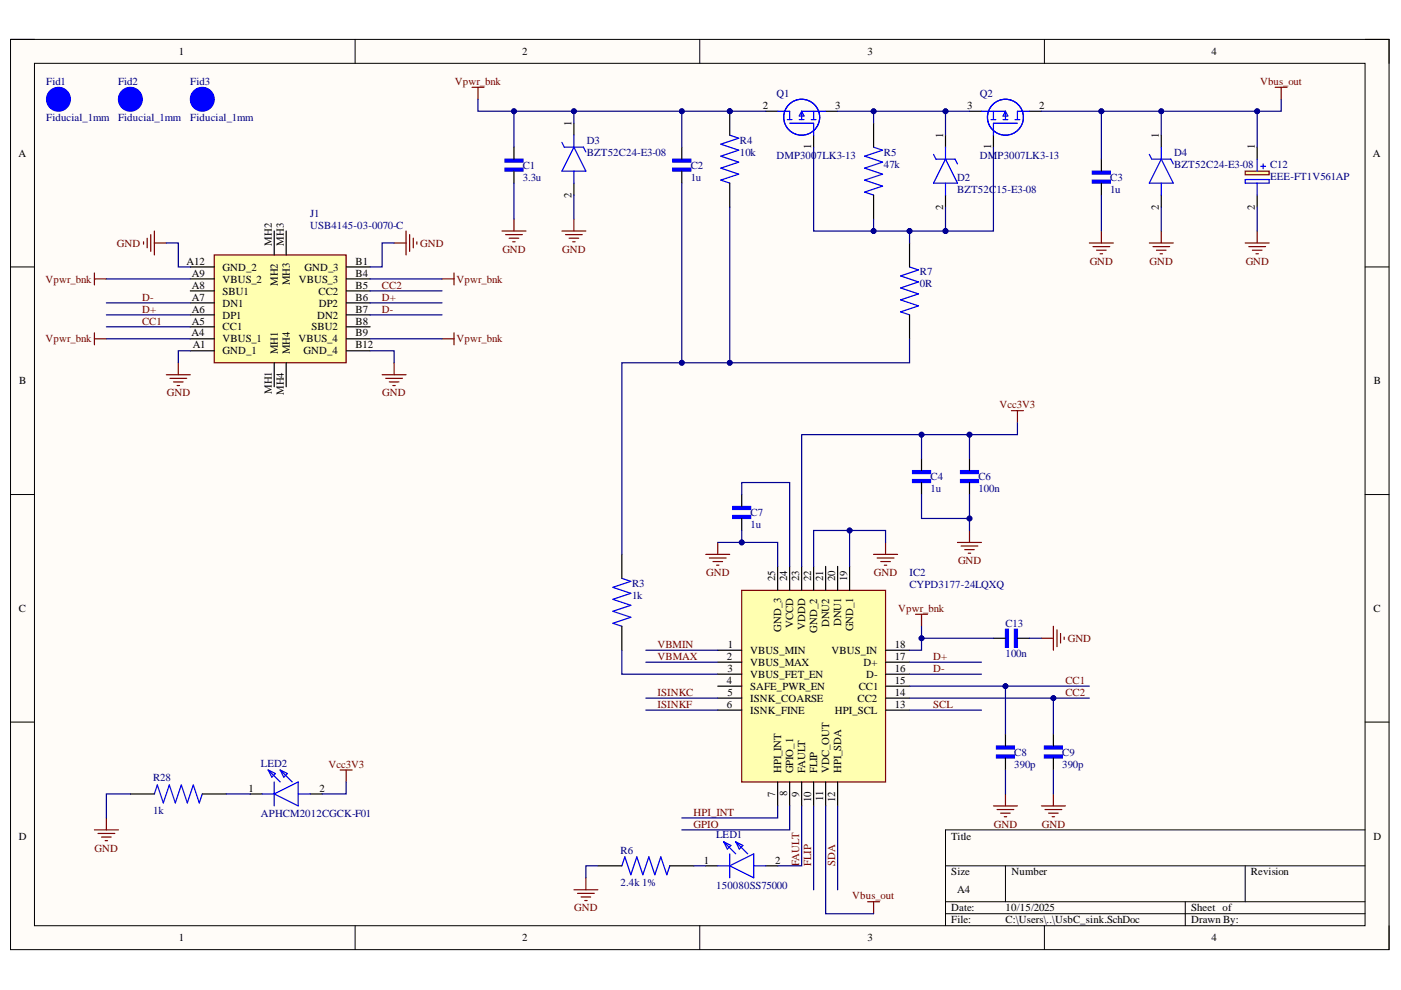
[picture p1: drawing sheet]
<svg xmlns="http://www.w3.org/2000/svg" width="297mm" height="210mm" viewBox="0 0 297 210" stroke-linecap="round" stroke-linejoin="round" font-family="sans-serif">
<defs><g id="words">
<g font-size="2.3">
<text x="37.9" y="11.7">1</text>
<text x="110.7" y="11.7">2</text>
<text x="183.9" y="11.7">3</text>
<text x="256.8" y="11.7">4</text>
<text x="161.8" y="23.1">2</text>
<text x="177.1" y="23.1">3</text>
<text x="205.1" y="23.1">3</text>
<text x="220.3" y="23.1">2</text>
<text x="121.1" y="26.6" transform="rotate(-90 121.1 26.6)">1</text>
<text x="200" y="29.2" transform="rotate(-90 200 29.2)">1</text>
<text x="245.7" y="29.2" transform="rotate(-90 245.7 29.2)">1</text>
<text x="3.9" y="33.3">A</text>
<text x="172" y="31.5" transform="rotate(-90 172 31.5)">1</text>
<text x="210.1" y="31.5" transform="rotate(-90 210.1 31.5)">1</text>
<text x="266.1" y="31.7" transform="rotate(-90 266.1 31.7)">1</text>
<text x="291.1" y="33.3">A</text>
<text x="121.1" y="41.9" transform="rotate(-90 121.1 41.9)">2</text>
<text x="200" y="44.5" transform="rotate(-90 200 44.5)">2</text>
<text x="245.7" y="44.5" transform="rotate(-90 245.7 44.5)">2</text>
<text x="266.1" y="44.5" transform="rotate(-90 266.1 44.5)">2</text>
<text x="57.6" y="52.1" transform="rotate(-90 57.6 52.1)">MH2</text>
<text x="60.1" y="52.1" transform="rotate(-90 60.1 52.1)">MH3</text>
<text x="39.5" y="56.1">A12</text>
<text x="40.7" y="58.7">A9</text>
<text x="47.2" y="59.9">VBUS_2</text>
<text x="47.2" y="57.4">GND_2</text>
<text x="63.4" y="59.9">VBUS_3</text>
<text x="64.5" y="57.4">GND_3</text>
<text x="75.4" y="56.1">B1</text>
<text x="75.4" y="58.7">B4</text>
<text x="40.7" y="63.7">A7</text>
<text x="40.7" y="61.2">A8</text>
<text x="47.2" y="65">DN1</text>
<text x="47.2" y="62.5">SBU1</text>
<text x="58.9" y="60.6" transform="rotate(-90 58.9 60.6)">MH2</text>
<text x="61.4" y="60.5" transform="rotate(-90 61.4 60.5)">MH3</text>
<text x="67.5" y="62.5">CC2</text>
<text x="67.6" y="65">DP2</text>
<text x="75.4" y="61.2">B5</text>
<text x="75.4" y="63.7">B6</text>
<text x="40.6" y="71.3">A4</text>
<text x="40.7" y="68.8">A5</text>
<text x="40.7" y="66.3">A6</text>
<text x="47.2" y="70.1">CC1</text>
<text x="47.2" y="67.5">DP1</text>
<text x="66.1" y="70.1">SBU2</text>
<text x="67.3" y="67.5">DN2</text>
<text x="75.4" y="66.3">B7</text>
<text x="75.4" y="68.8">B8</text>
<text x="75.4" y="71.3">B9</text>
<text x="40.9" y="73.9">A1</text>
<text x="47.2" y="75.1">GND_1</text>
<text x="47.2" y="72.6">VBUS_1</text>
<text x="58.9" y="75.1" transform="rotate(-90 58.9 75.1)">MH1</text>
<text x="61.4" y="75.1" transform="rotate(-90 61.4 75.1)">MH4</text>
<text x="63.3" y="72.6">VBUS_4</text>
<text x="64.4" y="75.1">GND_4</text>
<text x="75.4" y="73.9">B12</text>
<text x="4.1" y="81.5">B</text>
<text x="57.6" y="83.5" transform="rotate(-90 57.6 83.5)">MH1</text>
<text x="60.1" y="83.7" transform="rotate(-90 60.1 83.7)">MH4</text>
<text x="291.3" y="81.5">B</text>
<text x="164.4" y="123.2" transform="rotate(-90 164.4 123.2)">25</text>
<text x="166.9" y="123.2" transform="rotate(-90 166.9 123.2)">24</text>
<text x="169.4" y="123.2" transform="rotate(-90 169.4 123.2)">23</text>
<text x="172" y="123.2" transform="rotate(-90 172 123.2)">22</text>
<text x="174.5" y="123.2" transform="rotate(-90 174.5 123.2)">21</text>
<text x="177.1" y="123.2" transform="rotate(-90 177.1 123.2)">20</text>
<text x="179.6" y="123.2" transform="rotate(-90 179.6 123.2)">19</text>
<text x="4" y="129.7">C</text>
<text x="291.2" y="129.7">C</text>
<text x="154.3" y="137.4">1</text>
<text x="165.6" y="134" transform="rotate(-90 165.6 134)">GND_3</text>
<text x="168.2" y="133.2" transform="rotate(-90 168.2 133.2)">VCCD</text>
<text x="170.7" y="133.5" transform="rotate(-90 170.7 133.5)">VDDD</text>
<text x="173.3" y="134.1" transform="rotate(-90 173.3 134.1)">GND_2</text>
<text x="175.8" y="133" transform="rotate(-90 175.8 133)">DNU2</text>
<text x="178.3" y="132.8" transform="rotate(-90 178.3 132.8)">DNU1</text>
<text x="180.9" y="133.9" transform="rotate(-90 180.9 133.9)">GND_1</text>
<text x="189.8" y="137.4">18</text>
<text x="154.1" y="139.9">2</text>
<text x="154.2" y="142.4">3</text>
<text x="159" y="138.6">VBUS_MIN</text>
<text x="159" y="141.2">VBUS_MAX</text>
<text x="159" y="143.7">VBUS_FET_EN</text>
<text x="176.3" y="138.6">VBUS_IN</text>
<text x="183.1" y="141.2">D+</text>
<text x="183.7" y="143.7">D-</text>
<text x="189.8" y="139.9">17</text>
<text x="189.8" y="142.4">16</text>
<text x="154.1" y="145">4</text>
<text x="154.2" y="147.5">5</text>
<text x="159" y="146.2">SAFE_PWR_EN</text>
<text x="159" y="148.9">ISNK_COARSE</text>
<text x="181.8" y="148.9">CC2</text>
<text x="182.1" y="146.2">CC1</text>
<text x="189.8" y="145">15</text>
<text x="189.8" y="147.5">14</text>
<text x="154.1" y="150.1">6</text>
<text x="159" y="151.4">ISNK_FINE</text>
<text x="177" y="151.4">HPI_SCL</text>
<text x="189.8" y="150.1">13</text>
<text x="52.7" y="167.9">1</text>
<text x="67.8" y="167.9">2</text>
<text x="165.6" y="164" transform="rotate(-90 165.6 164)">HPI_INT</text>
<text x="168.2" y="164" transform="rotate(-90 168.2 164)">GPIO_1</text>
<text x="170.7" y="164" transform="rotate(-90 170.7 164)">FAULT</text>
<text x="173.3" y="164" transform="rotate(-90 173.3 164)">FLIP</text>
<text x="175.8" y="164" transform="rotate(-90 175.8 164)">VDC_OUT</text>
<text x="178.3" y="164" transform="rotate(-90 178.3 164)">HPI_SDA</text>
<text x="164.4" y="168.9" transform="rotate(-90 164.4 168.9)">7</text>
<text x="166.9" y="168.8" transform="rotate(-90 166.9 168.8)">8</text>
<text x="169.4" y="168.9" transform="rotate(-90 169.4 168.9)">9</text>
<text x="172" y="170.1" transform="rotate(-90 172 170.1)">10</text>
<text x="174.5" y="169.8" transform="rotate(-90 174.5 169.8)">11</text>
<text x="177.1" y="170" transform="rotate(-90 177.1 170)">12</text>
<text x="4" y="178">D</text>
<text x="201.7" y="178">Title</text>
<text x="291.2" y="178">D</text>
<text x="149.2" y="183.1">1</text>
<text x="164.4" y="183.1">2</text>
<text x="201.7" y="185.6">Size</text>
<text x="214.5" y="185.6">Number</text>
<text x="265.2" y="185.6">Revision</text>
<text x="203" y="189.4">A4</text>
<text x="201.7" y="193.2">Date:</text>
<text x="201.7" y="195.8">File:</text>
<text x="213.2" y="193.2">10/15/2025</text>
<text x="213.2" y="195.8">C:\Users\..\UsbC_sink.SchDoc</text>
<text x="252.5" y="193.2">Sheet of</text>
<text x="252.5" y="195.8">Drawn By:</text>
<text x="37.9" y="199.6">1</text>
<text x="110.7" y="199.6">2</text>
<text x="183.9" y="199.6">3</text>
<text x="256.8" y="199.6">4</text>
</g>
<g font-size="2.3" fill="#000080">
<text x="9.8" y="18">Fid1</text>
<text x="25" y="18">Fid2</text>
<text x="40.4" y="18">Fid3</text>
<text x="164.6" y="20.5">Q1</text>
<text x="207.8" y="20.5">Q2</text>
<text x="9.8" y="25.6">Fiducial_1mm</text>
<text x="25" y="25.6">Fiducial_1mm</text>
<text x="40.4" y="25.6">Fiducial_1mm</text>
<text x="110.8" y="35.8">C1</text>
<text x="124.4" y="30.5">D3</text>
<text x="124.4" y="33">BZT52C24-E3-08</text>
<text x="146.4" y="35.8">C2</text>
<text x="156.8" y="30.5">R4</text>
<text x="156.8" y="33">10k</text>
<text x="164.6" y="33.8">DMP300</text>
<text x="173.2" y="33.8">7LK3-13</text>
<text x="187.4" y="33">R5</text>
<text x="187.4" y="35.6">47k</text>
<text x="207.8" y="33.8">DMP3007LK3-13</text>
<text x="249" y="33">D4</text>
<text x="249" y="35.6">BZT52C24-E3-08</text>
<text x="269.3" y="35.6">C12</text>
<text x="110.8" y="38.4">3.3u</text>
<text x="146.4" y="38.4">1u</text>
<text x="203" y="38.4">D2</text>
<text x="203" y="40.9">BZT52C15-E3-08</text>
<text x="235.4" y="38.4">C3</text>
<text x="235.4" y="40.9">1u</text>
<text x="269.3" y="38.1">EEE-FT1V561AP</text>
<text x="65.7" y="46">J1</text>
<text x="65.7" y="48.5">USB4145-03-0070-C</text>
<text x="195" y="58.4">R7</text>
<text x="195" y="60.9">0R</text>
<text x="197.3" y="101.9">C4</text>
<text x="207.4" y="101.9">C6</text>
<text x="197.3" y="104.4">1u</text>
<text x="207.4" y="104.4">100n</text>
<text x="159.1" y="109.5">C7</text>
<text x="159.1" y="112">1u</text>
<text x="134" y="124.4">R3</text>
<text x="192.8" y="122.1">IC2</text>
<text x="192.8" y="124.7">CYPD3177-24LQXQ</text>
<text x="134" y="127">1k</text>
<text x="213.2" y="133">C13</text>
<text x="213.2" y="139.3">100n</text>
<text x="215" y="160.3">C8</text>
<text x="225.2" y="160.3">C9</text>
<text x="32.5" y="165.7">R28</text>
<text x="55.3" y="162.5">LED2</text>
<text x="215" y="162.8">390p</text>
<text x="225.2" y="162.8">390p</text>
<text x="32.5" y="172.5">1k</text>
<text x="55.3" y="173.2">APHCM2012CGCK-F01</text>
<text x="151.9" y="177.8">LED1</text>
<text x="131.5" y="181">R6</text>
<text x="131.5" y="187.8">2.4k 1%</text>
<text x="151.9" y="188.4">150080SS75000</text>
</g>
<g font-size="2.3" fill="#800000">
<text x="96.4" y="18">Vpwr_bnk</text>
<text x="267.2" y="18">Vbus_out</text>
<text x="24.8" y="52.3">GND</text>
<text x="89.1" y="52.3">GND</text>
<text x="106.5" y="53.6">GND</text>
<text x="119.2" y="53.6">GND</text>
<text x="9.6" y="59.9">Vpwr_bnk</text>
<text x="96.8" y="59.9">Vpwr_bnk</text>
<text x="231" y="56.1">GND</text>
<text x="243.7" y="56.1">GND</text>
<text x="264.1" y="56.1">GND</text>
<text x="30.1" y="63.7">D-</text>
<text x="81" y="61.2">CC2</text>
<text x="81" y="63.7">D+</text>
<text x="30.1" y="68.8">CC1</text>
<text x="30.1" y="66.3">D+</text>
<text x="81" y="66.3">D-</text>
<text x="9.6" y="72.6">Vpwr_bnk</text>
<text x="96.8" y="72.6">Vpwr_bnk</text>
<text x="35.4" y="84">GND</text>
<text x="81" y="84">GND</text>
<text x="211.9" y="86.6">Vcc3V3</text>
<text x="203.1" y="119.6">GND</text>
<text x="149.7" y="122.1">GND</text>
<text x="185.3" y="122.1">GND</text>
<text x="190.4" y="129.7">Vpwr_bnk</text>
<text x="139.4" y="137.4">VBMIN</text>
<text x="226.4" y="136.1">GND</text>
<text x="139.4" y="139.9">VBMAX</text>
<text x="197.9" y="139.9">D+</text>
<text x="197.9" y="142.4">D-</text>
<text x="139.4" y="147.5">ISINKC</text>
<text x="225.9" y="147.5">CC2</text>
<text x="225.9" y="145">CC1</text>
<text x="139.4" y="150.1">ISINKF</text>
<text x="197.9" y="150.1">SCL</text>
<text x="69.6" y="162.8">Vcc3V3</text>
<text x="147" y="172.9">HPI_INT</text>
<text x="147" y="175.5">GPIO</text>
<text x="210.7" y="175.5">GND</text>
<text x="220.9" y="175.5">GND</text>
<text x="20" y="180.6">GND</text>
<text x="169.4" y="183.6" transform="rotate(-90 169.4 183.6)">FAULT</text>
<text x="172" y="183.6" transform="rotate(-90 172 183.6)">FLIP</text>
<text x="177.1" y="183.6" transform="rotate(-90 177.1 183.6)">SDA</text>
<text x="180.7" y="190.7">Vbus_out</text>
<text x="121.7" y="193.2">GND</text>
</g>
</g></defs>
<path d="M2.2 8.4h292.3v192.9h-292.3z" fill-rule="evenodd" fill="#fffcf8"/>
<path d="M2.2 8.4h292.3v192.9h-292.3z" fill="none" stroke="#000" stroke-width=".21"/>
<path d="M7.3 13.4h282.1v182.9h-282.1z" fill-rule="evenodd" fill="#fffcf8"/>
<g fill="none" stroke="#000" stroke-width=".21">
<path d="M2.2 8.3h5.1M7.3 13.4h282.1v182.9h-282.1zM75.3 8.3v5.1M148.4 8.3v5.1M221.4 8.4v5M289.4 8.4h5.1v5M2.2 56.6h5.1M289.4 56.6h5.1M2.2 104.9h5.1M289.4 104.9h5.1M2.2 153.1h5.1M289.4 153.1h5.1"/>
<path d="M289.4 176h-88.9v20.3M75.3 196.3v5M148.4 196.3v5M200.5 183.6h88.9M200.5 191.2h88.9M200.5 193.7h88.9M213.2 183.6v7.6M221.4 196.3v5M251.3 191.2v5.1M264 183.6v7.6M294.5 196.3v5"/>
</g>
<circle cx="12.4" cy="21" r="2.54" fill="#00f"/>
<circle cx="12.4" cy="21" r="2.54" fill="none" stroke="#00f" stroke-width=".21"/>
<circle cx="27.6" cy="21" r="2.54" fill="#00f"/>
<circle cx="27.6" cy="21" r="2.54" fill="none" stroke="#00f" stroke-width=".21"/>
<circle cx="42.9" cy="21" r="2.54" fill="#00f"/>
<circle cx="42.9" cy="21" r="2.54" fill="none" stroke="#00f" stroke-width=".21"/>
<path d="M157.3 125.2h30.5v40.6h-30.5z" fill-rule="evenodd" fill="#ffffb0"/>
<path d="M149.6 117.5h5.1M150.4 118.3h3.6M151.2 119.1h2M151.9 119.8h.5M152.2 115v2.5M157.3 125.2h30.5v40.6h-30.5z" fill="none" stroke="#800000" stroke-width=".25"/>
<g fill="none" stroke="#000" stroke-width=".25">
<path d="M152.2 137.9h5.1M164.9 120.1v5.1M167.4 120.1v5.1M170 120.1v5.1M172.5 120.1v5.1M175.1 120.1v5.1M177.6 120.1v5.1M180.1 120.1v5.1M187.8 137.9h5M152.2 140.4h5.1M152.2 142.9h5.1M152.2 145.5h5.1"/>
<path d="M152.2 148h5.1M152.2 150.6h5.1M187.8 140.4h5M187.8 142.9h5M187.8 145.5h5M187.8 148h5M187.8 150.6h5M164.9 165.8v5.1M167.4 165.8v5.1M170 165.8v5.1M172.5 165.8v5.1M175.1 165.8v5.1"/>
<path d="M177.6 165.8v5.1"/>
</g>
<path d="M155.4 109.3h3.8v.6h-3.8z" fill-rule="evenodd" fill="#00f"/>
<path d="M155.4 109.3h3.8v.6h-3.8z" fill="none" stroke="#00f" stroke-width=".25"/>
<path d="M155.4 107.4h3.8v.6h-3.8z" fill-rule="evenodd" fill="#00f"/>
<path d="M155.4 107.4h3.8v.6h-3.8z" fill="none" stroke="#00f" stroke-width=".25"/>
<path d="M157.3 104.9v2.5M157.3 109.9v2.6" fill="none" stroke="#000" stroke-width=".25"/>
<path d="M193.5 101.7h3.8v.6h-3.8z" fill-rule="evenodd" fill="#00f"/>
<path d="M193.5 101.7h3.8v.6h-3.8z" fill="none" stroke="#00f" stroke-width=".25"/>
<path d="M193.5 99.8h3.8v.6h-3.8z" fill-rule="evenodd" fill="#00f"/>
<path d="M193.5 99.8h3.8v.6h-3.8z" fill="none" stroke="#00f" stroke-width=".25"/>
<path d="M195.4 97.2v2.6M195.4 102.3v2.6" fill="none" stroke="#000" stroke-width=".25"/>
<path d="M203.6 101.7h3.9v.6h-3.9z" fill-rule="evenodd" fill="#00f"/>
<path d="M203.6 101.7h3.9v.6h-3.9z" fill="none" stroke="#00f" stroke-width=".25"/>
<path d="M203.6 99.8h3.9v.6h-3.9z" fill-rule="evenodd" fill="#00f"/>
<path d="M203.6 99.8h3.9v.6h-3.9z" fill="none" stroke="#00f" stroke-width=".25"/>
<path d="M205.6 97.2v2.6M205.6 102.3v2.6" fill="none" stroke="#000" stroke-width=".25"/>
<path d="M214.4 87.1h2.6M215.7 87.1v2.5M185.2 117.5h5.1M186 118.3h3.5M186.7 119.1h2.1M187.5 119.8h.5M187.8 115v2.5M203 115h5.1M203.8 115.8h3.5M204.5 116.5h2.1M205.3 117.3h.5M205.6 112.5v2.5" fill="none" stroke="#800000" stroke-width=".25"/>
<path d="M45.4 54.1h28v22.8h-28z" fill-rule="evenodd" fill="#ffffb0"/>
<g fill="none" stroke="#800000" stroke-width=".25">
<path d="M20 59.1h2.6M20 57.9v2.5M30.4 51.3v.5M31.2 50.5v2M32 49.7v3.6M32.7 51.5h2.6M32.7 49v5.1M45.4 54.1h28v22.8h-28zM83.6 51.5h2.5M86.1 49v5.1M86.9 49.7v3.6M87.6 50.5v2"/>
<path d="M88.4 51.3v.5M93.7 59.1h2.6M96.3 57.9v2.5M20 70.6v2.5M20 71.8h2.6M35.3 79.5h5M37.8 76.9v2.6M81 79.5h5.1M83.6 76.9v2.6M93.7 71.8h2.6M96.3 70.6v2.5M36 80.2h3.6"/>
<path d="M36.8 81h2M37.6 81.7h.5M81.8 80.2h3.5M82.5 81h2.1M83.3 81.7h.5"/>
</g>
<g fill="none" stroke="#000" stroke-width=".25">
<path d="M40.3 59.1h5.1M40.3 56.6h5.1M58.1 49v5.1M60.7 49v5.1M73.4 59.1h5.1M73.4 56.6h5.1M40.3 74.4h5.1M40.3 71.8h5.1M40.3 69.3h5.1M40.3 66.8h5.1M40.3 64.2h5.1M40.3 61.7h5.1"/>
<path d="M58.1 76.9v5.1M60.7 76.9v5.1M73.4 74.4h5.1M73.4 71.8h5.1M73.4 69.3h5.1M73.4 66.8h5.1M73.4 64.2h5.1M73.4 61.7h5.1"/>
</g>
<path d="M211.3 160.1h3.8v.6h-3.8z" fill-rule="evenodd" fill="#00f"/>
<path d="M211.3 160.1h3.8v.6h-3.8z" fill="none" stroke="#00f" stroke-width=".25"/>
<path d="M211.3 158.2h3.8v.6h-3.8z" fill-rule="evenodd" fill="#00f"/>
<path d="M211.3 158.2h3.8v.6h-3.8z" fill="none" stroke="#00f" stroke-width=".25"/>
<path d="M213.2 155.6v2.6M213.2 160.7v2.6" fill="none" stroke="#000" stroke-width=".25"/>
<path d="M221.4 160.1h3.9v.6h-3.9z" fill-rule="evenodd" fill="#00f"/>
<path d="M221.4 160.1h3.9v.6h-3.9z" fill="none" stroke="#00f" stroke-width=".25"/>
<path d="M221.4 158.2h3.9v.6h-3.9z" fill-rule="evenodd" fill="#00f"/>
<g fill="none" stroke="#00f" stroke-width=".25">
<path d="M164.9 23.6h2.5v1.8M166.9 25.4h1M167.4 26.1h5.1v2.6M169.5 25.4h1M170 23.6h5.1M170 23.6v1.8M170 23.6l.5 1h-1zM172 25.4h1M172.5 23.6v1.8M185.2 31.2l1.9 .6-3.8 1.3 3.8 1.3-3.8 1.2 3.8 1.3-3.8 1.3 3.8 1.3-3.8 1.2 1.9 .7M208.1 23.6h5.1M210.1 25.4h1"/>
<path d="M210.6 23.6v1.8M212.7 25.4h1M213.2 23.6l.5 1h-1zM213.2 23.6v1.8M215.2 25.4h1M215.7 26.1h-5.1v2.6M218.3 23.6h-2.6v1.8M192.8 56.6l1.9 .6-3.8 1.3 3.8 1.3-3.8 1.2 3.8 1.3-3.8 1.3 3.8 1.3-3.8 1.2 1.9 .7M131.8 122.6l1.9 .7-3.8 1.2 3.8 1.3-3.8 1.3 3.8 1.2-3.8 1.3 3.8 1.3-3.8 1.2 1.9 .7M221.4 158.2h3.9v.6h-3.9z"/>
<circle cx="170" cy="24.9" r="3.8"/>
<circle cx="213.2" cy="24.9" r="3.8"/>
</g>
<g fill="none" stroke="#000" stroke-width=".25">
<path d="M162.3 23.6h2.6M172.5 28.7v2.5M175.1 23.6h2.5M185.2 26.1v5.1M205.6 23.6h2.5M210.6 28.7v2.5M218.3 23.6h2.5M185.2 41.4v5M192.8 51.5v5.1M192.8 66.8v5M131.8 117.5v5.1M131.8 132.8v5.1"/>
<path d="M223.3 155.6v2.6M223.3 160.7v2.6"/>
</g>
<path d="M210.6 170.9h5.1M211.4 171.6h3.6M212.2 172.4h2M212.9 173.2h.5M213.2 168.3v2.6M220.8 170.9h5.1M221.6 171.6h3.5M222.3 172.4h2.1M223.1 173.2h.5M223.3 168.3v2.6" fill="none" stroke="#800000" stroke-width=".25"/>
<circle cx="154.7" cy="23.6" r=".51" fill="#000080"/>
<circle cx="154.7" cy="23.6" r=".51" fill="none" stroke="#000080" stroke-width=".21"/>
<path d="M154.7 28.7l1.9 .6-3.8 1.3 3.8 1.2-3.8 1.3 3.8 1.3-3.8 1.2 3.8 1.3-3.8 1.3 1.9 .6" fill="none" stroke="#00f" stroke-width=".25"/>
<path d="M154.7 23.6v5.1M154.7 38.8v5.1" fill="none" stroke="#000" stroke-width=".25"/>
<circle cx="154.7" cy="23.6" r=".51" fill="#000080"/>
<circle cx="154.7" cy="23.6" r=".51" fill="none" stroke="#000080" stroke-width=".21"/>
<path d="M142.6 35.6h3.9v.7h-3.9z" fill-rule="evenodd" fill="#00f"/>
<path d="M142.6 35.6h3.9v.7h-3.9z" fill="none" stroke="#00f" stroke-width=".25"/>
<path d="M142.6 33.7h3.9v.7h-3.9z" fill-rule="evenodd" fill="#00f"/>
<path d="M142.6 33.7h3.9v.7h-3.9z" fill="none" stroke="#00f" stroke-width=".25"/>
<path d="M144.6 31.2v2.5M144.6 36.3v2.5" fill="none" stroke="#000" stroke-width=".25"/>
<path d="M107.1 35.6h3.8v.7h-3.8z" fill-rule="evenodd" fill="#00f"/>
<path d="M107.1 35.6h3.8v.7h-3.8z" fill="none" stroke="#00f" stroke-width=".25"/>
<path d="M107.1 33.7h3.8v.7h-3.8z" fill-rule="evenodd" fill="#00f"/>
<path d="M107.1 33.7h3.8v.7h-3.8zM119.1 30.2l.5 1h4.1l.5 1M121.7 31.2l2.5 5.1h-5.1zM121.7 28.7v2.5M121.7 36.3v2.5M243.7 32.7l.5 1h4l.6 1.1M246.2 33.7l2.6 5.1h-5.1zM246.2 31.2v2.5M246.2 38.8v2.6" fill="none" stroke="#00f" stroke-width=".25"/>
<path d="M109 31.2v2.5M109 36.3v2.5M121.7 26.1v2.6M121.7 38.8v2.6M246.2 28.7v2.5M246.2 41.4v2.5" fill="none" stroke="#000" stroke-width=".25"/>
<path d="M106.4 49h5.1M107.2 49.7h3.5M108 50.5h2M108.7 51.3h.5M109 46.4v2.6" fill="none" stroke="#800000" stroke-width=".25"/>
<path d="M231.6 38.2h3.8v.6h-3.8z" fill-rule="evenodd" fill="#00f"/>
<path d="M231.6 38.2h3.8v.6h-3.8z" fill="none" stroke="#00f" stroke-width=".25"/>
<path d="M231.6 36.3h3.8v.6h-3.8z" fill-rule="evenodd" fill="#00f"/>
<g fill="none" stroke="#00f" stroke-width=".25">
<path d="M197.9 32.7l.5 1h4.1l.5 1.1M200.5 33.7l2.5 5.1h-5.1zM200.5 31.2v2.5M200.5 38.8v2.6M231.6 36.3h3.8v.6h-3.8zM32.7 168.3l.7-1.9 1.2 3.8 1.3-3.8 1.3 3.8 1.2-3.8 1.3 3.8 1.3-3.8 1.3 3.8 .6-1.9M55.6 168.3h2.5M56.9 163.3l2.5 2.5M56.9 163.3l1.5 .7-.8 .8zM58.1 168.3l5.1-2.5v5.1zM58.1 165.8v5.1M59.4 163.3l2.6 2.5"/>
<path d="M59.4 163.3l1.5 .7-.7 .8zM63.2 168.3h2.6M153.5 178.5l2.5 2.5M153.5 178.5l1.5 .8-.8 .7zM156 178.5l2.5 2.5M156 178.5l1.5 .8-.8 .7zM131.8 183.6l.7-1.9 1.2 3.8 1.3-3.8 1.3 3.8 1.3-3.8 1.2 3.8 1.3-3.8 1.3 3.8 .6-1.9M152.2 183.6h2.5M154.7 183.6l5.1-2.6v5.1zM154.7 181v5.1M159.8 183.6h2.5"/>
</g>
<path d="M200.5 28.7v2.5M233.5 33.7v2.6M233.5 38.8v2.6M200.5 41.4v2.5M27.6 168.3h5.1M42.9 168.3h5.1M53.1 168.3h2.5M65.8 168.3h2.5M126.8 183.6h5M142 183.6h5.1M149.6 183.6h2.6M162.3 183.6h2.6" fill="none" stroke="#000" stroke-width=".25"/>
<g fill="none" stroke="#800000" stroke-width=".25">
<path d="M100.1 18.5h2.5M101.3 18.5v2.5M270.4 18.5h2.5M271.6 18.5v2.5M119.1 49h5.1M119.9 49.7h3.6M120.7 50.5h2M121.4 51.3h.5M121.7 46.4v2.6M231 51.5h5M231.7 52.3h3.6M232.5 53h2"/>
<path d="M233.2 53.8h.6M233.5 49v2.5M243.7 51.5h5.1M244.4 52.3h3.6M245.2 53h2M246 53.8h.5M246.2 49v2.5M20 176h5.1M20.8 176.7h3.5M21.5 177.5h2.1M22.3 178.2h.5M22.6 173.4v2.6"/>
<path d="M72.1 163.3h2.6M73.4 163.3v2.5M121.7 188.7h5.1M122.4 189.4h3.6M123.2 190.2h2M124 190.9h.5M124.2 186.1v2.6M183.9 191.2h2.6M185.2 191.2v2.5"/>
</g>
<path d="M264 36.3h5.1v.8h-5.1z" fill-rule="evenodd" fill="#ffffb0"/>
<path d="M264 36.3h5.1v.8h-5.1zM264 51.5h5.1M264.8 52.3h3.5M265.5 53h2.1M266.3 53.8h.5M266.5 49v2.5M194.1 130.2h2.6M195.4 130.2v2.6" fill="none" stroke="#800000" stroke-width=".25"/>
<path d="M266.5 31.2v2.5M266.5 41.4v2.5" fill="none" stroke="#000" stroke-width=".25"/>
<path d="M264 38.1h5.1v.7h-5.1zM266.5 33.7v2.6M266.5 38.8v2.6M267.3 35.3h1M267.8 34.8v1" fill="none" stroke="#00f" stroke-width=".25"/>
<path d="M215.1 133.4h.6v3.8h-.6z" fill-rule="evenodd" fill="#00f"/>
<path d="M215.1 133.4h.6v3.8h-.6z" fill="none" stroke="#00f" stroke-width=".25"/>
<path d="M213.2 133.4h.6v3.8h-.6z" fill-rule="evenodd" fill="#00f"/>
<path d="M213.2 133.4h.6v3.8h-.6z" fill="none" stroke="#00f" stroke-width=".25"/>
<path d="M210.6 135.3h2.6M215.7 135.3h2.6" fill="none" stroke="#000" stroke-width=".25"/>
<path d="M220.8 135.3h2.5M223.3 132.8v5.1M224.1 133.5v3.6M224.9 134.3v2M225.6 135.1v.5" fill="none" stroke="#800000" stroke-width=".25"/>
<path d="M152.2 115h12.7v5.1" fill="none" stroke="#000080" stroke-width=".25"/>
<circle cx="157.3" cy="115" r=".51" fill="#000080"/>
<circle cx="157.3" cy="115" r=".51" fill="none" stroke="#000080" stroke-width=".21"/>
<path d="M157.3 112.5v2.5" fill="none" stroke="#000080" stroke-width=".25"/>
<circle cx="157.3" cy="115" r=".51" fill="#000080"/>
<circle cx="157.3" cy="115" r=".51" fill="none" stroke="#000080" stroke-width=".21"/>
<path d="M205.6 92.2v5M157.3 104.9v-2.6h10.1v17.8" fill="none" stroke="#000080" stroke-width=".25"/>
<circle cx="205.6" cy="92.2" r=".51" fill="#000080"/>
<circle cx="205.6" cy="92.2" r=".51" fill="none" stroke="#000080" stroke-width=".21"/>
<path d="M195.4 92.2v5" fill="none" stroke="#000080" stroke-width=".25"/>
<circle cx="195.4" cy="92.2" r=".51" fill="#000080"/>
<circle cx="195.4" cy="92.2" r=".51" fill="none" stroke="#000080" stroke-width=".21"/>
<path d="M195.4 104.9v5h10.2v-5" fill="none" stroke="#000080" stroke-width=".25"/>
<circle cx="205.6" cy="109.9" r=".51" fill="#000080"/>
<circle cx="205.6" cy="109.9" r=".51" fill="none" stroke="#000080" stroke-width=".21"/>
<path d="M215.7 89.6v2.6h-45.7v27.9" fill="none" stroke="#000080" stroke-width=".25"/>
<circle cx="205.6" cy="92.2" r=".51" fill="#000080"/>
<circle cx="205.6" cy="92.2" r=".51" fill="none" stroke="#000080" stroke-width=".21"/>
<circle cx="195.4" cy="92.2" r=".51" fill="#000080"/>
<circle cx="195.4" cy="92.2" r=".51" fill="none" stroke="#000080" stroke-width=".21"/>
<path d="M205.6 109.9v2.6" fill="none" stroke="#000080" stroke-width=".25"/>
<circle cx="205.6" cy="109.9" r=".51" fill="#000080"/>
<circle cx="205.6" cy="109.9" r=".51" fill="none" stroke="#000080" stroke-width=".21"/>
<path d="M187.8 115v-2.5h-15.3v7.6" fill="none" stroke="#000080" stroke-width=".25"/>
<circle cx="180.1" cy="112.5" r=".51" fill="#000080"/>
<circle cx="180.1" cy="112.5" r=".51" fill="none" stroke="#000080" stroke-width=".21"/>
<path d="M180.1 112.5v7.6" fill="none" stroke="#000080" stroke-width=".25"/>
<circle cx="180.1" cy="112.5" r=".51" fill="#000080"/>
<circle cx="180.1" cy="112.5" r=".51" fill="none" stroke="#000080" stroke-width=".21"/>
<g fill="none" stroke="#000080" stroke-width=".25">
<path d="M22.6 59.1h17.7M35.3 51.5h2.5v5.1h2.5M78.5 59.1h15.2M83.6 51.5h-2.6v5.1h-2.5M22.6 69.3h17.7M22.6 71.8h17.7M22.6 64.2h17.7M22.6 66.8h17.7M40.3 74.4h-2.5v2.5M78.5 74.4h5.1v2.5M78.5 61.7h15.2M78.5 71.8h15.2"/>
<path d="M78.5 64.2h15.2M78.5 66.8h15.2M192.8 145.5h38.2"/>
</g>
<circle cx="213.2" cy="145.5" r=".51" fill="#000080"/>
<circle cx="213.2" cy="145.5" r=".51" fill="none" stroke="#000080" stroke-width=".21"/>
<path d="M192.8 148h38.2" fill="none" stroke="#000080" stroke-width=".25"/>
<circle cx="223.3" cy="148" r=".51" fill="#000080"/>
<circle cx="223.3" cy="148" r=".51" fill="none" stroke="#000080" stroke-width=".21"/>
<path d="M177.6 23.6h28M213.2 163.3v5M223.3 163.3v5" fill="none" stroke="#000080" stroke-width=".25"/>
<circle cx="185.2" cy="23.6" r=".51" fill="#000080"/>
<circle cx="185.2" cy="23.6" r=".51" fill="none" stroke="#000080" stroke-width=".21"/>
<circle cx="200.5" cy="23.6" r=".51" fill="#000080"/>
<circle cx="200.5" cy="23.6" r=".51" fill="none" stroke="#000080" stroke-width=".21"/>
<path d="M109 38.8v7.6M144.6 23.6v7.6M121.7 41.4v5M131.8 137.9v5h20.4" fill="none" stroke="#000080" stroke-width=".25"/>
<circle cx="144.6" cy="23.6" r=".51" fill="#000080"/>
<circle cx="144.6" cy="23.6" r=".51" fill="none" stroke="#000080" stroke-width=".21"/>
<path d="M121.7 23.6v2.5" fill="none" stroke="#000080" stroke-width=".25"/>
<circle cx="121.7" cy="23.6" r=".51" fill="#000080"/>
<circle cx="121.7" cy="23.6" r=".51" fill="none" stroke="#000080" stroke-width=".21"/>
<path d="M109 23.6v7.6" fill="none" stroke="#000080" stroke-width=".25"/>
<circle cx="109" cy="23.6" r=".51" fill="#000080"/>
<circle cx="109" cy="23.6" r=".51" fill="none" stroke="#000080" stroke-width=".21"/>
<path d="M200.5 23.6v5.1" fill="none" stroke="#000080" stroke-width=".25"/>
<circle cx="200.5" cy="23.6" r=".51" fill="#000080"/>
<circle cx="200.5" cy="23.6" r=".51" fill="none" stroke="#000080" stroke-width=".21"/>
<path d="M200.5 43.9v5.1" fill="none" stroke="#000080" stroke-width=".25"/>
<circle cx="200.5" cy="49" r=".51" fill="#000080"/>
<circle cx="200.5" cy="49" r=".51" fill="none" stroke="#000080" stroke-width=".21"/>
<path d="M233.5 23.6v10.1" fill="none" stroke="#000080" stroke-width=".25"/>
<circle cx="233.5" cy="23.6" r=".51" fill="#000080"/>
<circle cx="233.5" cy="23.6" r=".51" fill="none" stroke="#000080" stroke-width=".21"/>
<path d="M246.2 23.6v5.1" fill="none" stroke="#000080" stroke-width=".25"/>
<circle cx="246.2" cy="23.6" r=".51" fill="#000080"/>
<circle cx="246.2" cy="23.6" r=".51" fill="none" stroke="#000080" stroke-width=".21"/>
<path d="M233.5 41.4v7.6M246.2 43.9v5.1M223.3 148v7.6M164.9 170.9v2.5h-20.3M167.4 170.9v5.1h-22.8M170 170.9v12.7h-5.1M172.5 170.9v17.8M175.1 170.9v22.8h10.1" fill="none" stroke="#000080" stroke-width=".25"/>
<circle cx="223.3" cy="148" r=".51" fill="#000080"/>
<circle cx="223.3" cy="148" r=".51" fill="none" stroke="#000080" stroke-width=".21"/>
<path d="M213.2 145.5v10.1" fill="none" stroke="#000080" stroke-width=".25"/>
<circle cx="213.2" cy="145.5" r=".51" fill="#000080"/>
<circle cx="213.2" cy="145.5" r=".51" fill="none" stroke="#000080" stroke-width=".21"/>
<path d="M101.3 21v2.6h61M192.8 150.6h15.3M192.8 140.4h15.3M192.8 142.9h15.3M177.6 170.9v17.8" fill="none" stroke="#000080" stroke-width=".25"/>
<circle cx="154.7" cy="23.6" r=".51" fill="#000080"/>
<circle cx="154.7" cy="23.6" r=".51" fill="none" stroke="#000080" stroke-width=".21"/>
<circle cx="144.6" cy="23.6" r=".51" fill="#000080"/>
<circle cx="144.6" cy="23.6" r=".51" fill="none" stroke="#000080" stroke-width=".21"/>
<circle cx="121.7" cy="23.6" r=".51" fill="#000080"/>
<circle cx="121.7" cy="23.6" r=".51" fill="none" stroke="#000080" stroke-width=".21"/>
<circle cx="109" cy="23.6" r=".51" fill="#000080"/>
<circle cx="109" cy="23.6" r=".51" fill="none" stroke="#000080" stroke-width=".21"/>
<path d="M271.6 21v2.6h-50.8M136.9 137.9h15.3M136.9 140.4h15.3M136.9 148h15.3M136.9 150.6h15.3" fill="none" stroke="#000080" stroke-width=".25"/>
<circle cx="266.5" cy="23.6" r=".51" fill="#000080"/>
<circle cx="266.5" cy="23.6" r=".51" fill="none" stroke="#000080" stroke-width=".21"/>
<circle cx="246.2" cy="23.6" r=".51" fill="#000080"/>
<circle cx="246.2" cy="23.6" r=".51" fill="none" stroke="#000080" stroke-width=".21"/>
<circle cx="233.5" cy="23.6" r=".51" fill="#000080"/>
<circle cx="233.5" cy="23.6" r=".51" fill="none" stroke="#000080" stroke-width=".21"/>
<path d="M266.5 23.6v7.6M266.5 43.9v5.1M27.6 168.3h-5v5.1M48 168.3h5.1M73.4 165.8v2.5h-5.1M126.8 183.6h-2.6v2.5M147.1 183.6h2.5" fill="none" stroke="#000080" stroke-width=".25"/>
<circle cx="266.5" cy="23.6" r=".51" fill="#000080"/>
<circle cx="266.5" cy="23.6" r=".51" fill="none" stroke="#000080" stroke-width=".21"/>
<path d="M192.8 71.8v5.1h-61v40.6" fill="none" stroke="#000080" stroke-width=".25"/>
<circle cx="144.6" cy="76.9" r=".51" fill="#000080"/>
<circle cx="144.6" cy="76.9" r=".51" fill="none" stroke="#000080" stroke-width=".21"/>
<circle cx="154.7" cy="76.9" r=".51" fill="#000080"/>
<circle cx="154.7" cy="76.9" r=".51" fill="none" stroke="#000080" stroke-width=".21"/>
<path d="M144.6 38.8v38.1" fill="none" stroke="#000080" stroke-width=".25"/>
<circle cx="144.6" cy="76.9" r=".51" fill="#000080"/>
<circle cx="144.6" cy="76.9" r=".51" fill="none" stroke="#000080" stroke-width=".21"/>
<path d="M154.7 43.9v33" fill="none" stroke="#000080" stroke-width=".25"/>
<circle cx="154.7" cy="76.9" r=".51" fill="#000080"/>
<circle cx="154.7" cy="76.9" r=".51" fill="none" stroke="#000080" stroke-width=".21"/>
<path d="M210.6 31.2v17.8h-10.1" fill="none" stroke="#000080" stroke-width=".25"/>
<circle cx="200.5" cy="49" r=".51" fill="#000080"/>
<circle cx="200.5" cy="49" r=".51" fill="none" stroke="#000080" stroke-width=".21"/>
<path d="M192.8 49v2.5" fill="none" stroke="#000080" stroke-width=".25"/>
<circle cx="192.8" cy="49" r=".51" fill="#000080"/>
<circle cx="192.8" cy="49" r=".51" fill="none" stroke="#000080" stroke-width=".21"/>
<path d="M172.5 31.2v17.8h28" fill="none" stroke="#000080" stroke-width=".25"/>
<circle cx="200.5" cy="49" r=".51" fill="#000080"/>
<circle cx="200.5" cy="49" r=".51" fill="none" stroke="#000080" stroke-width=".21"/>
<circle cx="192.8" cy="49" r=".51" fill="#000080"/>
<circle cx="192.8" cy="49" r=".51" fill="none" stroke="#000080" stroke-width=".21"/>
<circle cx="185.2" cy="49" r=".51" fill="#000080"/>
<circle cx="185.2" cy="49" r=".51" fill="none" stroke="#000080" stroke-width=".21"/>
<path d="M185.2 46.4v2.6" fill="none" stroke="#000080" stroke-width=".25"/>
<circle cx="185.2" cy="49" r=".51" fill="#000080"/>
<circle cx="185.2" cy="49" r=".51" fill="none" stroke="#000080" stroke-width=".21"/>
<path d="M185.2 23.6v2.5" fill="none" stroke="#000080" stroke-width=".25"/>
<circle cx="185.2" cy="23.6" r=".51" fill="#000080"/>
<circle cx="185.2" cy="23.6" r=".51" fill="none" stroke="#000080" stroke-width=".21"/>
<path d="M195.4 132.8v5.1h-2.6" fill="none" stroke="#000080" stroke-width=".25"/>
<circle cx="195.4" cy="135.3" r=".51" fill="#000080"/>
<circle cx="195.4" cy="135.3" r=".51" fill="none" stroke="#000080" stroke-width=".21"/>
<path d="M195.4 135.3h15.2" fill="none" stroke="#000080" stroke-width=".25"/>
<circle cx="195.4" cy="135.3" r=".51" fill="#000080"/>
<circle cx="195.4" cy="135.3" r=".51" fill="none" stroke="#000080" stroke-width=".21"/>
<path d="M218.3 135.3h2.5" fill="none" stroke="#000080" stroke-width=".25"/>
<use href="#words"/>
</svg>
